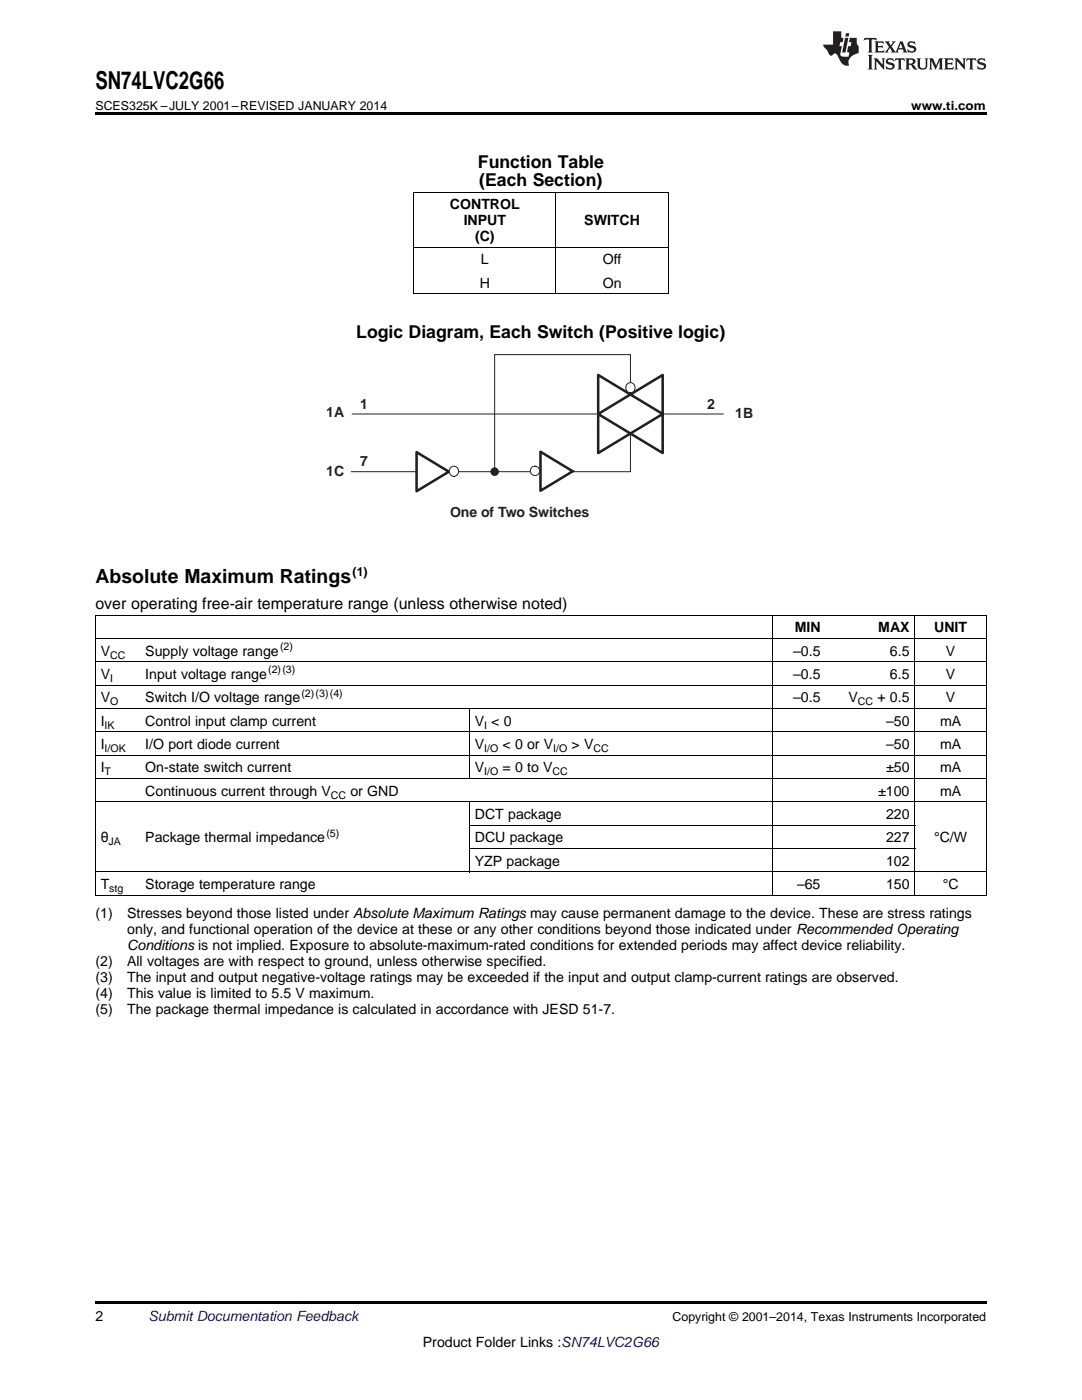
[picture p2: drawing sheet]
<svg xmlns="http://www.w3.org/2000/svg" width="216mm" height="279mm" viewBox="0 0 216 279" stroke-linecap="round" stroke-linejoin="round" font-family="sans-serif">
<defs><g id="words">
<text font-size="4.9" x="19" y="17.8">SN74LVC2G66</text>
<text font-size="3.9" x="19" y="116.4">Absolute Maximum Ratings</text>
<g font-size="3.5">
<text x="95.4" y="33.6">Function Table</text>
<text x="95.6" y="37.1">(Each Section)</text>
<text x="71.1" y="67.5">Logic Diagram, Each Switch (Positive logic)</text>
</g>
<text font-size="3.2" x="19" y="121.6">over operating free-air temperature range (unless otherwise noted)</text>
<g font-size="2.8">
<text x="89.8" y="41.8">CONTROL</text>
<text x="92.5" y="44.9">INPUT</text>
<text x="116.6" y="44.9">SWITCH</text>
<text x="94.8" y="48.1">(C)</text>
<text x="96" y="52.8">L</text>
<text x="120.3" y="52.8">Off</text>
<text x="95.7" y="57.4">H</text>
<text x="120.3" y="57.4">On</text>
<text x="20.1" y="130.9">V</text>
<text x="29" y="130.9">Supply voltage range</text>
<text x="158.3" y="130.9">–0.5</text>
<text x="158.6" y="126.2">MIN</text>
<text x="175.3" y="126.2">MAX</text>
<text x="177.6" y="130.9">6.5</text>
<text x="186.4" y="126.2">UNIT</text>
<text x="188.7" y="130.9">V</text>
<text x="20.1" y="135.5">V</text>
<text x="29" y="135.5">Input voltage range</text>
<text x="158.3" y="135.5">–0.5</text>
<text x="177.6" y="135.5">6.5</text>
<text x="188.7" y="135.5">V</text>
<text x="20.1" y="140.2">V</text>
<text x="29" y="140.2">Switch I/O voltage range</text>
<text x="158.3" y="140.2">–0.5</text>
<text x="169.3" y="140.2">V</text>
<text x="175.1" y="140.2">+ 0.5</text>
<text x="188.7" y="140.2">V</text>
<text x="20.1" y="144.9">I</text>
<text x="20.1" y="149.5">I</text>
<text x="29" y="144.9">Control input clamp current</text>
<text x="29" y="149.5">I/O port diode current</text>
<text x="94.8" y="144.9">V &lt; 0</text>
<text x="94.8" y="149.5">V</text>
<text x="100.3" y="149.5">&lt; 0 or V</text>
<text x="114.1" y="149.5">&gt; V</text>
<text x="176.8" y="144.9">–50</text>
<text x="176.8" y="149.5">–50</text>
<text x="187.6" y="144.9">mA</text>
<text x="187.6" y="149.5">mA</text>
<text x="20.1" y="154.2">I</text>
<text x="29" y="154.2">On-state switch current</text>
<text x="94.8" y="154.2">V</text>
<text x="100.3" y="154.2">= 0 to V</text>
<text x="176.8" y="154.2">±50</text>
<text x="187.6" y="154.2">mA</text>
<text x="29" y="158.8">Continuous current through V</text>
<text x="69.9" y="158.8">or GND</text>
<text x="175.3" y="158.8">±100</text>
<text x="187.6" y="158.8">mA</text>
<text x="94.8" y="163.5">DCT package</text>
<text x="176.8" y="163.5">220</text>
<text x="20.1" y="168.1">θ</text>
<text x="29" y="168.1">Package thermal impedance</text>
<text x="94.8" y="168.1">DCU package</text>
<text x="94.8" y="172.8">YZP package</text>
<text x="176.8" y="168.1">227</text>
<text x="176.8" y="172.8">102</text>
<text x="186.4" y="168.1">°C/W</text>
<text x="20.1" y="177.4">T</text>
<text x="29" y="177.4">Storage temperature range</text>
<text x="159" y="177.4">–65</text>
<text x="176.8" y="177.4">150</text>
<text x="188.1" y="177.4">°C</text>
<text x="19" y="183.3">(1)</text>
<text x="25.4" y="183.3">Stresses beyond those listed under Absolute Maximum Ratings may cause permanent damage to the device. These are stress ratings</text>
<text x="25.4" y="186.5">only, and functional operation of the device at these or any other conditions beyond those indicated under Recommended Operating</text>
<text x="25.4" y="189.7">Conditions is not implied. Exposure to absolute-maximum-rated conditions for extended periods may affect device reliability.</text>
<text x="19" y="192.8">(2)</text>
<text x="19" y="196">(3)</text>
<text x="25.4" y="192.8">All voltages are with respect to ground, unless otherwise specified.</text>
<text x="25.4" y="196">The input and output negative-voltage ratings may be exceeded if the input and output clamp-current ratings are observed.</text>
<text x="19" y="199.2">(4)</text>
<text x="19" y="202.4">(5)</text>
<text x="25.4" y="199.2">This value is limited to 5.5 V maximum.</text>
<text x="25.4" y="202.4">The package thermal impedance is calculated in accordance with JESD 51-7.</text>
<text x="19" y="263.6">2</text>
<text x="84.4" y="268.9">Product Folder Links :SN74LVC2G66</text>
</g>
<g font-size="2.8" fill="#231f20">
<text x="65.1" y="83.2">1A</text>
<text x="71.9" y="81.6">1</text>
<text x="141.1" y="81.6">2</text>
<text x="146.7" y="83.5">1B</text>
<text x="65.1" y="94.9">1C</text>
<text x="71.9" y="93">7</text>
<text x="89.8" y="103.2">One of Two Switches</text>
</g>
<text font-size="2.8" fill="#0000c8" x="29.6" y="263.6">Submit Documentation Feedback</text>
<g font-size="2.5">
<text x="19" y="21.9">SCES325K –JULY 2001–REVISED JANUARY 2014</text>
<text x="181.8" y="21.9">www.ti.com</text>
<text x="70.4" y="114.9">(1)</text>
<text x="134.2" y="263.6">Copyright © 2001–2014, Texas Instruments Incorporated</text>
</g>
<g font-size="2.1">
<text x="22" y="131.4">CC</text>
<text x="55.9" y="129.8">(2)</text>
<text x="22" y="136.1">I</text>
<text x="53.5" y="134.4">(2)(3)</text>
<text x="22" y="140.8">O</text>
<text x="60.1" y="139.1">(2)(3)(4)</text>
<text x="171.2" y="140.8">CC</text>
<text x="20.9" y="145.4">IK</text>
<text x="96.6" y="145.4">I</text>
<text x="20.9" y="150.1">I/OK</text>
<text x="20.9" y="154.7">T</text>
<text x="96.6" y="150.1">I/O</text>
<text x="96.6" y="154.7">I/O</text>
<text x="110.3" y="154.7">CC</text>
<text x="110.4" y="150.1">I/O</text>
<text x="118.4" y="150.1">CC</text>
<text x="66" y="159.4">CC</text>
<text x="65.1" y="167">(5)</text>
<text x="21.7" y="168.7">JA</text>
<text x="21.8" y="178">stg</text>
</g>
</g></defs>
<path d="M19 259.7h177.8v.5h-177.8z" fill="#000"/>
<g fill="none" stroke="#000" stroke-width=".2">
<path d="M19 136.8h177.8M19 132.1h177.8M19 127.4h177.8M19 122.8h177.8M19.1 122.8v55.9M154.1 122.8v55.9M182.5 122.8v55.9M196.8 122.8v55.9M19 155.4h177.8M19 150.7h177.8M19 146.1h177.8M19 141.4h177.8"/>
<path d="M93.6 141.5v13.9M19 178.7h177.8M19 174h177.8M19 160h177.8M93.6 160.1v14M93.7 169.4h88.9M93.7 164.7h88.9"/>
</g>
<path d="M125.8 70.8v7.6M70.1 94.1h55.7" fill="none" stroke="#231f20" stroke-width=".2"/>
<circle cx="98.7" cy="94.1" r=".68" fill="#231f20"/>
<circle cx="98.7" cy="94.1" r=".68" fill="none" stroke="#231f20" stroke-width=".34"/>
<circle cx="98.7" cy="94.1" r=".17" fill="#231f20"/>
<path d="M125.8 70.8h-27.1v23.3M70.3 82.6h48.7M125.8 86.5v7.6M132.2 82.6h12.1" fill="none" stroke="#231f20" stroke-width=".2"/>
<path d="M107.8 90.2l6.5 3.9-6.5 3.8z" fill="#fff"/>
<path d="M107.8 90.2l6.5 3.9-6.5 3.8z" fill="none" stroke="#231f20" stroke-width=".51"/>
<path d="M83.1 90.2l6.5 3.9-6.5 3.9z" fill="#fff"/>
<path d="M83.1 90.2l6.5 3.9-6.5 3.9z" fill="none" stroke="#231f20" stroke-width=".51"/>
<g fill="#231f20">
<circle cx="114.3" cy="94.1" r=".17"/>
<circle cx="89.6" cy="94.1" r=".17"/>
</g>
<path d="M106.8 94.1h.1" fill="none" stroke="#231f20" stroke-width=".2"/>
<circle cx="106.7" cy="94" r=".93" fill="#fff"/>
<g fill="none" stroke="#231f20" stroke-width=".2">
<path d="M90.6 94.1h.1"/>
<circle cx="106.7" cy="94" r=".93"/>
</g>
<circle cx="90.6" cy="94.1" r=".98" fill="#fff"/>
<circle cx="90.6" cy="94.1" r=".98" fill="none" stroke="#231f20" stroke-width=".2"/>
<path d="M119.4 74.8l6.4 3.9-6.4 3.9z" fill="none" stroke="#231f20" stroke-width=".51"/>
<circle cx="125.8" cy="78.7" r=".17" fill="#231f20"/>
<path d="M125.8 78.7l6.4-3.9v7.8zM119.4 82.6l6.4 3.9-6.4 3.9zM125.8 86.5l6.4-3.9v7.8z" fill="none" stroke="#231f20" stroke-width=".51"/>
<path d="M125.8 77.4h.1" fill="none" stroke="#231f20" stroke-width=".2"/>
<circle cx="125.8" cy="77.4" r=".98" fill="#fff"/>
<circle cx="125.8" cy="77.4" r=".98" fill="none" stroke="#231f20" stroke-width=".2"/>
<path d="M82.5 38.3h50.8M82.6 38.4v20.3M110.9 38.4v20.3M133.3 38.4v20.3M82.5 58.6h50.8M82.5 49.3h50.8" fill="none" stroke="#000" stroke-width=".2"/>
<path d="M19 22.5h177.8v.5h-177.8z" fill="#000"/>
<g fill="#231f20">
<path d="M172.5 7.6l-.1 .5 .4-.2h.6v.1v2.1l-.2 .4h.9l-.2-.4v-2.1l.1-.1h.5l.5 .2-.2-.5zM174.5 8.3l.2 .3v1.5l-.2 .4h1.8l.2-.6a1.04 1.04 0 0 1-1.3 .2v-.7h.6l.3 .2v-.6l-.3 .2h-.6v-.6l.8-.1 .4 .3-.2-.5zM176.5 8.3l.9 1.1-.9 1.1h.8l-.2-.2 .4-.7 .5 .7-.2 .2h1.5l-.2-.2 .2-.4h.9l.1 .4-.2 .2h1l-.3-.3-.7-1.9h-.5l-.9 2-.8-1 .9-1h-.8l.1 .3-.4 .5-.3-.6 .1-.2zM179.7 8.6l.4 1h-.7zM181.3 8.4a.63 .63 0 0 0-.2 .7 .63 .63 0 0 0 .6 .4l.6 .2 .1 .2a.75 .75 0 0 1-.7 .4 .75 .75 0 0 1-.6-.5l.1 .7 .1-.1a1.11 1.11 0 0 0 1.5-.6 1.13 1.13 0 0 0-1.2-.8l-.1-.4a1.04 1.04 0 0 1 1.2 .2l-.2-.5-.2 .1-.4-.2zM173.2 10.9l.2 .4v2.2l-.2 .4h1l-.3-.4v-2.2l.3-.4zM174.3 11.6l.3 .4v1.5l-.3 .4h.8l-.2-.4v-1.3l1.5 1.7v-1.9l.2-.4h-.7l.2 .4v.9l-1.1-1.3zM177 11.8a.62 .62 0 0 0-.2 .7 .62 .62 0 0 0 .6 .4l.6 .1 .1 .3a.76 .76 0 0 1-.7 .3 .76 .76 0 0 1-.7-.4l.2 .7 .1-.1a1.11 1.11 0 0 0 1.5-.6 1.13 1.13 0 0 0-1.2-.8l-.1-.4a1.04 1.04 0 0 1 1.2 .2l-.2-.6-.2 .1-.5-.1zM178.7 11.6l-.2 .6a.61 .61 0 0 1 .8-.3v1.6l-.2 .4h.9l-.2-.4v-1.6a.63 .63 0 0 1 .7 .3l-.1-.6zM180.6 11.6l.3 .4v1.5l-.3 .4h1l-.2-.2-.1-.8 .6 .2a.76 .76 0 0 0 1.2 .7l-1-1a.58 .58 0 0 0 .6-.5 .58 .58 0 0 0-.5-.6zM181.4 11.9h.1a.45 .45 0 0 1 .5 .1 .45 .45 0 0 1 .1 .5l-.8 .2zM182.9 11.6l.2 .2a2.17 2.17 0 0 0 .3 1.9 .99 .99 0 0 0 1.6-.6v-1.1l.2-.4h-.7l.2 .2a1.92 1.92 0 0 1-.2 1.8 .6 .6 0 0 1-.9-.5v-1.1l.2-.4zM185.4 11.6l.2 .4v1.5l-.2 .4h.7l-.2-.4v-1.4l.8 1.8 .8-1.8v1.4l-.2 .4h.9l-.2-.4v-1.5l.2-.4h-.8l-.6 1.5-.6-1.5zM188.4 11.6l.2 .4v1.5l-.2 .4h1.8l.1-.6a1.04 1.04 0 0 1-1.2 .1v-.6h.5l.4 .2v-.6l-.4 .2h-.5v-.7h.8l.3 .3-.1-.6zM190.5 11.6l.2 .4v1.5l-.2 .4h.7l-.2-.4v-1.3l1.5 1.7v-1.9l.2-.4h-.7l.2 .4v.9l-1.1-1.3zM192.9 11.6l-.1 .6a.61 .61 0 0 1 .7-.3l.1 1.6-.3 .4h1l-.3-.4 .1-1.6a.63 .63 0 0 1 .7 .3l-.1-.6zM195.2 11.8a.62 .62 0 0 0-.2 .7 .62 .62 0 0 0 .6 .4l.6 .1 .1 .3a.76 .76 0 0 1-.7 .3 .76 .76 0 0 1-.6-.4l.1 .7 .1-.1a1.11 1.11 0 0 0 1.6-.6 1.13 1.13 0 0 0-1.3-.8l-.1-.4a1.04 1.04 0 0 1 1.2 .2l-.1-.6-.2 .1-.5-.1z"/>
<path d="M166.2 6.3v2.6h-1.9v.4l.8 .9a.91 .91 0 0 0 1 .8 .56 .56 0 0 1 .5-.3 .56 .56 0 0 1 .5 .3l.4 .8a1.53 1.53 0 0 0 1.9 1.2 1.54 1.54 0 0 1 1-2.1l.9-.3v-1.4a1.52 1.52 0 0 1-.4-1.6h-1.3l-.2 .8h.5l-.2 .8h-.5l-.1 1v.2l.4 .1-.2 .8a1.93 1.93 0 0 1-1.6-.3l.3-1.8h-.5l.2-.8h.4l.2-.8h-.4v-1.3zM168.6 7.6l-.6 2.9h.7l.6-2.9zM168.8 6.6l-.1 .7h.6l.2-.7z"/>
</g>
<use href="#words"/>
</svg>
